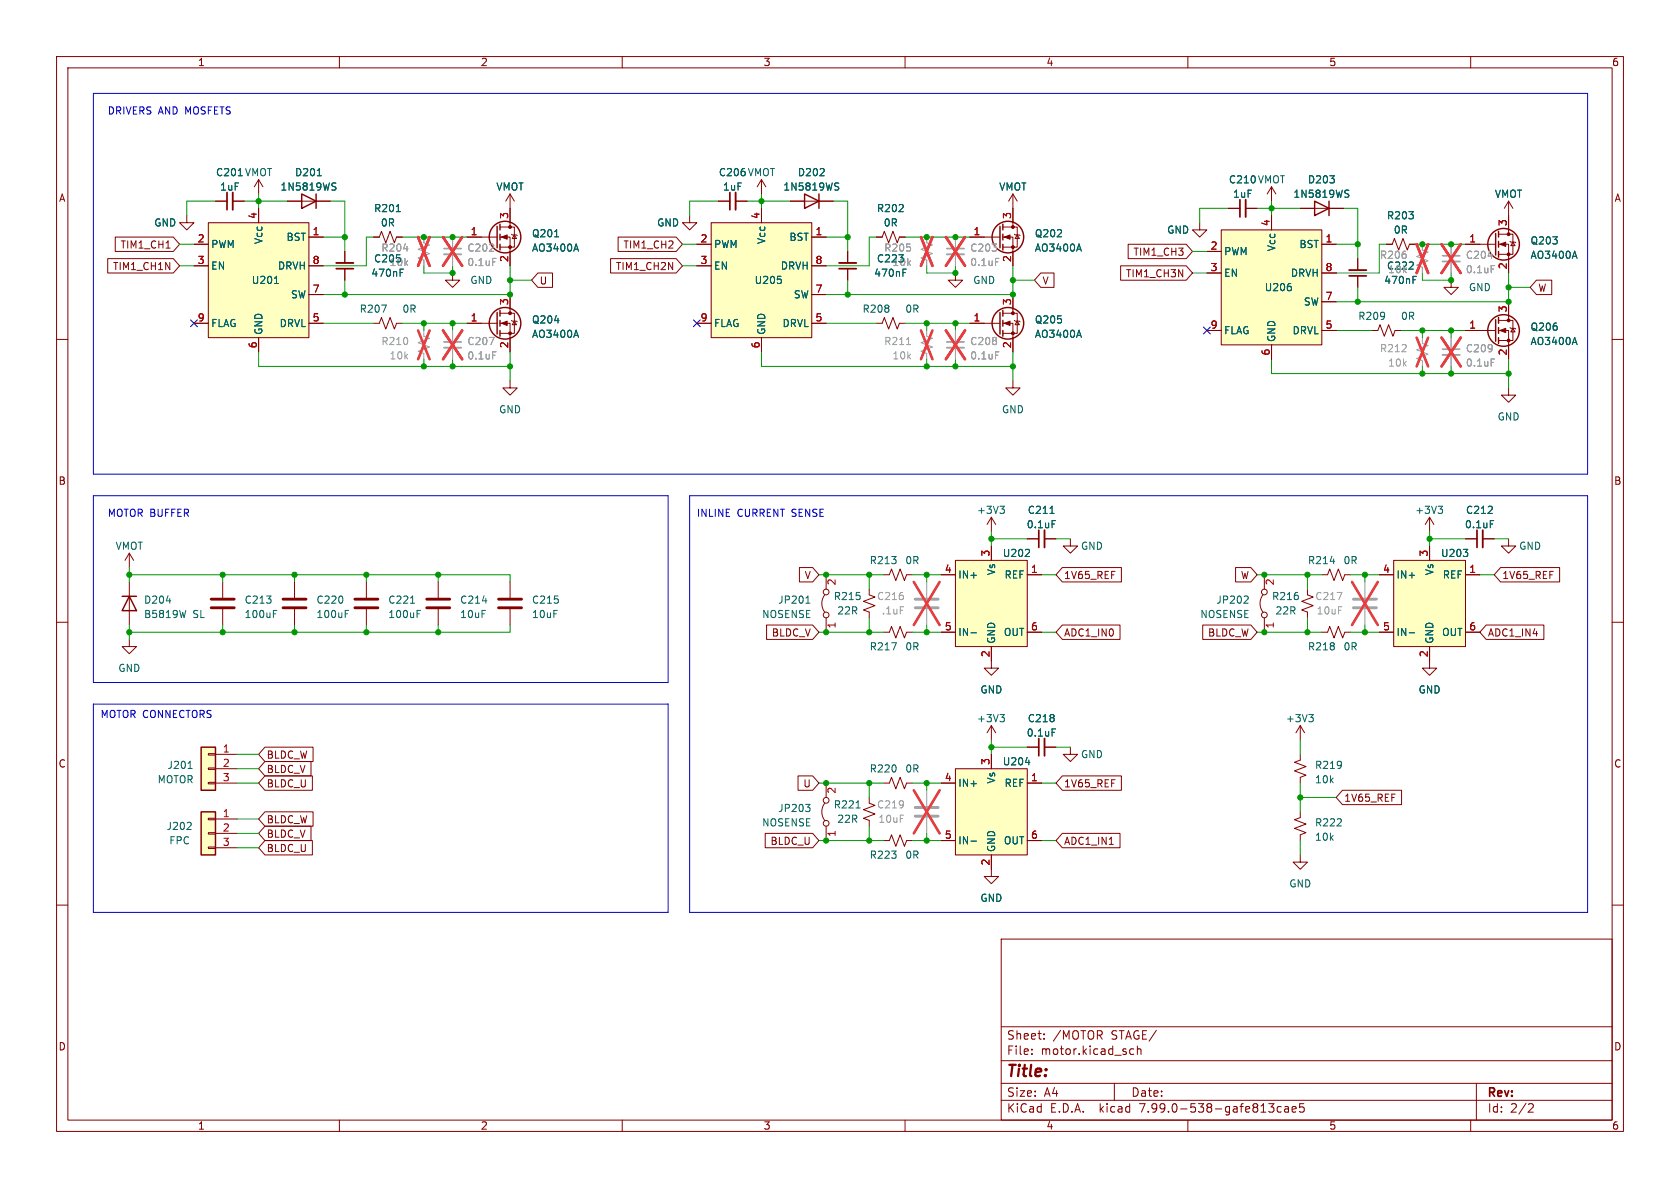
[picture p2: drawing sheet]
<svg xmlns="http://www.w3.org/2000/svg" width="297mm" height="210mm" viewBox="0 0 297 210" stroke-linecap="round" stroke-linejoin="round" font-family="sans-serif">
<defs><g id="words">
<text font-size="2.8" fill="#840000" x="178" y="190.8">Title:</text>
<g font-size="2.1" fill="#840000">
<text x="178" y="183.9">Sheet:</text>
<text x="186.2" y="183.9">/MOTOR</text>
<text x="196.4" y="183.9">STAGE/</text>
<text x="178" y="186.6">File:</text>
<text x="184" y="186.6">motor.kicad_sch</text>
<text x="178" y="196.8">KiCad</text>
<text x="178" y="194">Size:</text>
<text x="184.6" y="194">A4</text>
<text x="185.7" y="196.8">E.D.A.</text>
<text x="194.4" y="196.8">kicad</text>
<text x="200" y="194">Date:</text>
<text x="201.5" y="196.8">7.99.0-538-gafe813cae5</text>
<text x="263" y="194.2">Rev:</text>
<text x="263" y="196.8">Id:</text>
<text x="267" y="196.8">2/2</text>
</g>
<g font-size="1.8" fill="#840000">
<text x="35" y="11.8">1</text>
<text x="85" y="11.8">2</text>
<text x="135" y="11.8">3</text>
<text x="185" y="11.8">4</text>
<text x="235" y="11.8">5</text>
<text x="285" y="11.8">6</text>
<text x="10.4" y="35.8">A</text>
<text x="285.4" y="35.8">A</text>
<text x="19.9" y="47.9">TIM1_CH1N</text>
<text x="21.2" y="44.1">TIM1_CH1</text>
<text x="108.8" y="47.9">TIM1_CH2N</text>
<text x="110.1" y="44.1">TIM1_CH2</text>
<text x="200.3" y="45.4">TIM1_CH3</text>
<text x="95.4" y="50.4">U</text>
<text x="184.3" y="50.4">V</text>
<text x="198.9" y="49.2">TIM1_CH3N</text>
<text x="271.9" y="51.7">W</text>
<text x="10.3" y="85.8">B</text>
<text x="285.3" y="85.8">B</text>
<text x="142.1" y="102.5">V</text>
<text x="188.1" y="102.5">1V65_REF</text>
<text x="219.2" y="102.5">W</text>
<text x="265.6" y="102.5">1V65_REF</text>
<text x="136.3" y="112.7">BLDC_V</text>
<text x="188.1" y="112.7">ADC1_IN0</text>
<text x="213.4" y="112.7">BLDC_W</text>
<text x="263.1" y="112.7">ADC1_IN4</text>
<text x="10.3" y="135.8">C</text>
<text x="47.1" y="136.8">BLDC_V</text>
<text x="47.1" y="134.3">BLDC_W</text>
<text x="285.3" y="135.8">C</text>
<text x="47.1" y="139.3">BLDC_U</text>
<text x="141.9" y="139.3">U</text>
<text x="188.1" y="139.3">1V65_REF</text>
<text x="237.6" y="141.9">1V65_REF</text>
<text x="47.1" y="145.7">BLDC_W</text>
<text x="47.1" y="148.2">BLDC_V</text>
<text x="136.1" y="149.5">BLDC_U</text>
<text x="188.1" y="149.5">ADC1_IN1</text>
<text x="47.1" y="150.8">BLDC_U</text>
<text x="10.3" y="185.8">D</text>
<text x="285.3" y="185.8">D</text>
<text x="35" y="199.8">1</text>
<text x="85" y="199.8">2</text>
<text x="135" y="199.8">3</text>
<text x="185" y="199.8">4</text>
<text x="235" y="199.8">5</text>
<text x="285" y="199.8">6</text>
</g>
<g font-size="1.8" fill="#0000c2">
<text x="19" y="20.3">DRIVERS AND MOSFETS</text>
<text x="19" y="91.4">MOTOR BUFFER</text>
<text x="123.2" y="91.4">INLINE</text>
<text x="130.3" y="91.4">CURRENT SENSE</text>
<text x="17.8" y="127">MOTOR CONNECTORS</text>
</g>
<g font-size="1.8" fill="#006464">
<text x="38.1" y="31.3">C201 VMOT</text>
<text x="38.1" y="31.3">C201</text>
<text x="38.9" y="33.8">1uF</text>
<text x="49.5" y="33.8">1N5819WS</text>
<text x="52.1" y="31.3">D201</text>
<text x="87.7" y="33.8">VMOT</text>
<text x="127" y="31.3">C206 VMOT</text>
<text x="127" y="31.3">C206</text>
<text x="127.8" y="33.8">1uF</text>
<text x="138.4" y="33.8">1N5819WS</text>
<text x="141" y="31.3">D202</text>
<text x="176.6" y="33.8">VMOT</text>
<text x="217.2" y="32.6">C210 VMOT</text>
<text x="217.2" y="32.6">C210</text>
<text x="217.9" y="35.1">1uF</text>
<text x="228.6" y="35.1">1N5819WS</text>
<text x="231.2" y="32.6">D203</text>
<text x="264.2" y="35.1">VMOT</text>
<text x="27.2" y="40.2">GND</text>
<text x="66.1" y="37.7">R201</text>
<text x="67.3" y="40.2">0R</text>
<text x="116.1" y="40.2">GND</text>
<text x="155" y="37.7">R202</text>
<text x="156.2" y="40.2">0R</text>
<text x="206.3" y="41.5">GND</text>
<text x="245.1" y="38.9">R203</text>
<text x="246.3" y="41.5">0R</text>
<text x="37.3" y="44">PWM</text>
<text x="37.3" y="47.8">EN</text>
<text x="46.5" y="43.3" transform="rotate(-90 46.5 43.3)">Vcc</text>
<text x="49" y="47.8">DRVH</text>
<text x="50.5" y="42.7">BST</text>
<text x="66.1" y="46.5">C205</text>
<text x="67.4" y="44.6">R204</text>
<text x="68.8" y="47.2">10k</text>
<text x="94" y="42.1">Q201</text>
<text x="94" y="44.6">AO3400A</text>
<text x="126.2" y="44">PWM</text>
<text x="126.2" y="47.8">EN</text>
<text x="135.4" y="43.3" transform="rotate(-90 135.4 43.3)">Vcc</text>
<text x="137.9" y="47.8">DRVH</text>
<text x="139.4" y="42.7">BST</text>
<text x="155" y="46.5">C223</text>
<text x="156.3" y="44.6">R205</text>
<text x="157.7" y="47.2">10k</text>
<text x="182.9" y="42.1">Q202</text>
<text x="182.9" y="44.6">AO3400A</text>
<text x="216.4" y="45.3">PWM</text>
<text x="225.6" y="44.5" transform="rotate(-90 225.6 44.5)">Vcc</text>
<text x="229.6" y="44">BST</text>
<text x="245.1" y="47.8">C222</text>
<text x="270.5" y="43.4">Q203</text>
<text x="270.5" y="45.9">AO3400A</text>
<text x="44.5" y="50.4">U201</text>
<text x="51.3" y="52.9">SW</text>
<text x="65.6" y="49.1">470nF</text>
<text x="83.1" y="50.4">GND</text>
<text x="133.4" y="50.4">U205</text>
<text x="140.2" y="52.9">SW</text>
<text x="154.5" y="49.1">470nF</text>
<text x="172" y="50.4">GND</text>
<text x="216.4" y="49.1">EN</text>
<text x="223.5" y="51.6">U206</text>
<text x="228.1" y="49.1">DRVH</text>
<text x="244.7" y="50.4">470nF</text>
<text x="259.6" y="51.6">GND</text>
<text x="37.3" y="58">FLAG</text>
<text x="46.5" y="59.2" transform="rotate(-90 46.5 59.2)">GND</text>
<text x="49.3" y="58">DRVL</text>
<text x="63.5" y="55.4">R207</text>
<text x="71.1" y="55.4">0R</text>
<text x="94" y="57.3">Q204</text>
<text x="94" y="59.9">AO3400A</text>
<text x="126.2" y="58">FLAG</text>
<text x="135.4" y="59.2" transform="rotate(-90 135.4 59.2)">GND</text>
<text x="138.2" y="58">DRVL</text>
<text x="152.4" y="55.4">R208</text>
<text x="160" y="55.4">0R</text>
<text x="182.9" y="57.3">Q205</text>
<text x="182.9" y="59.9">AO3400A</text>
<text x="216.4" y="59.2">FLAG</text>
<text x="228.4" y="59.2">DRVL</text>
<text x="230.4" y="54.2">SW</text>
<text x="240.1" y="56.7">R209</text>
<text x="247.6" y="56.7">0R</text>
<text x="270.5" y="58.6">Q206</text>
<text x="225.6" y="60.5" transform="rotate(-90 225.6 60.5)">GND</text>
<text x="270.5" y="61.2">AO3400A</text>
<text x="88.2" y="73.2">GND</text>
<text x="177.1" y="73.2">GND</text>
<text x="264.7" y="74.5">GND</text>
<text x="172.7" y="91">+3V3</text>
<text x="181.5" y="93.5">0.1uF</text>
<text x="181.6" y="91">C211</text>
<text x="250.1" y="91">+3V3</text>
<text x="258.9" y="93.5">0.1uF</text>
<text x="259.1" y="91">C212</text>
<text x="20.4" y="97.3">VMOT</text>
<text x="153.7" y="99.9">R213</text>
<text x="160" y="99.9">0R</text>
<text x="176.1" y="101.8" transform="rotate(-90 176.1 101.8)">Vs</text>
<text x="177.2" y="98.6">U202</text>
<text x="191" y="97.3">GND</text>
<text x="231.2" y="99.9">R214</text>
<text x="237.5" y="99.9">0R</text>
<text x="253.6" y="101.8" transform="rotate(-90 253.6 101.8)">Vs</text>
<text x="254.7" y="98.6">U203</text>
<text x="268.5" y="97.3">GND</text>
<text x="25.4" y="106.9">D204</text>
<text x="43.2" y="106.9">C213</text>
<text x="55.9" y="106.9">C220</text>
<text x="68.6" y="106.9">C221</text>
<text x="81.3" y="106.9">C214</text>
<text x="94" y="106.9">C215</text>
<text x="137.5" y="106.9">JP201</text>
<text x="147.3" y="106.2">R215</text>
<text x="169.4" y="102.4">IN+</text>
<text x="177.5" y="102.4">REF</text>
<text x="215" y="106.9">JP202</text>
<text x="224.8" y="106.2">R216</text>
<text x="246.9" y="102.4">IN+</text>
<text x="254.9" y="102.4">REF</text>
<text x="25.4" y="109.4">B5819W</text>
<text x="34.1" y="109.4">SL</text>
<text x="43.2" y="109.4">100uF</text>
<text x="55.9" y="109.4">100uF</text>
<text x="68.6" y="109.4">100uF</text>
<text x="81.3" y="109.4">10uF</text>
<text x="94" y="109.4">10uF</text>
<text x="134.7" y="109.4">NOSENSE</text>
<text x="148" y="108.8">22R</text>
<text x="169.4" y="112.6">IN-</text>
<text x="176.1" y="113.8" transform="rotate(-90 176.1 113.8)">GND</text>
<text x="177.3" y="112.6">OUT</text>
<text x="212.1" y="109.4">NOSENSE</text>
<text x="225.4" y="108.8">22R</text>
<text x="246.9" y="112.6">IN-</text>
<text x="253.6" y="113.8" transform="rotate(-90 253.6 113.8)">GND</text>
<text x="254.8" y="112.6">OUT</text>
<text x="20.9" y="118.9">GND</text>
<text x="153.7" y="115.1">R217</text>
<text x="160" y="115.1">0R</text>
<text x="231.2" y="115.1">R218</text>
<text x="237.5" y="115.1">0R</text>
<text x="173.3" y="122.7">GND</text>
<text x="250.7" y="122.7">GND</text>
<text x="172.7" y="127.8">+3V3</text>
<text x="181.5" y="130.4">0.1uF</text>
<text x="181.6" y="127.8">C218</text>
<text x="227.3" y="127.8">+3V3</text>
<text x="29.6" y="136.1">J201</text>
<text x="153.7" y="136.7">R220</text>
<text x="160" y="136.7">0R</text>
<text x="177.2" y="135.4">U204</text>
<text x="191" y="134.2">GND</text>
<text x="232.4" y="136.1">R219</text>
<text x="27.8" y="138.6">MOTOR</text>
<text x="137.5" y="143.7">JP203</text>
<text x="147.3" y="143.1">R221</text>
<text x="169.4" y="139.3">IN+</text>
<text x="176.1" y="138.6" transform="rotate(-90 176.1 138.6)">Vs</text>
<text x="177.5" y="139.3">REF</text>
<text x="232.4" y="138.6">10k</text>
<text x="29.4" y="146.9">J202</text>
<text x="29.9" y="149.4">FPC</text>
<text x="134.7" y="146.2">NOSENSE</text>
<text x="148" y="145.6">22R</text>
<text x="169.4" y="149.4">IN-</text>
<text x="177.3" y="149.4">OUT</text>
<text x="232.4" y="146.2">R222</text>
<text x="232.4" y="148.8">10k</text>
<text x="153.7" y="152">R223</text>
<text x="160" y="152">0R</text>
<text x="176.1" y="150.6" transform="rotate(-90 176.1 150.6)">GND</text>
<text x="173.3" y="159.6">GND</text>
<text x="227.9" y="157">GND</text>
</g>
<g font-size="1.8" fill="#a90000">
<text x="45.5" y="38.8" transform="rotate(-90 45.5 38.8)">4</text>
<text x="55.2" y="41.7">1</text>
<text x="83.2" y="41.7">1</text>
<text x="89.9" y="38.8" transform="rotate(-90 89.9 38.8)">3</text>
<text x="134.4" y="38.8" transform="rotate(-90 134.4 38.8)">4</text>
<text x="144.1" y="41.7">1</text>
<text x="172.1" y="41.7">1</text>
<text x="178.8" y="38.8" transform="rotate(-90 178.8 38.8)">3</text>
<text x="224.5" y="40" transform="rotate(-90 224.5 40)">4</text>
<text x="266.4" y="40" transform="rotate(-90 266.4 40)">3</text>
<text x="34.9" y="42.9">2</text>
<text x="34.9" y="46.7">3</text>
<text x="55.2" y="46.7">8</text>
<text x="89.9" y="46.4" transform="rotate(-90 89.9 46.4)">2</text>
<text x="123.8" y="42.9">2</text>
<text x="123.8" y="46.7">3</text>
<text x="144.1" y="46.7">8</text>
<text x="178.8" y="46.4" transform="rotate(-90 178.8 46.4)">2</text>
<text x="214" y="44.2">2</text>
<text x="234.3" y="42.9">1</text>
<text x="259.7" y="42.9">1</text>
<text x="266.4" y="47.7" transform="rotate(-90 266.4 47.7)">2</text>
<text x="55.2" y="51.8">7</text>
<text x="144.1" y="51.8">7</text>
<text x="214" y="48">3</text>
<text x="234.3" y="53.1">7</text>
<text x="234.3" y="48">8</text>
<text x="34.9" y="56.9">9</text>
<text x="55.2" y="56.9">5</text>
<text x="83.2" y="56.9">1</text>
<text x="89.9" y="54" transform="rotate(-90 89.9 54)">3</text>
<text x="123.8" y="56.9">9</text>
<text x="144.1" y="56.9">5</text>
<text x="172.1" y="56.9">1</text>
<text x="178.8" y="54" transform="rotate(-90 178.8 54)">3</text>
<text x="214" y="58.2">9</text>
<text x="234.3" y="58.2">5</text>
<text x="259.7" y="58.2">1</text>
<text x="266.4" y="55.3" transform="rotate(-90 266.4 55.3)">3</text>
<text x="45.5" y="61.6" transform="rotate(-90 45.5 61.6)">6</text>
<text x="89.9" y="61.6" transform="rotate(-90 89.9 61.6)">2</text>
<text x="134.4" y="61.6" transform="rotate(-90 134.4 61.6)">6</text>
<text x="178.8" y="61.6" transform="rotate(-90 178.8 61.6)">2</text>
<text x="224.5" y="62.9" transform="rotate(-90 224.5 62.9)">6</text>
<text x="266.4" y="62.9" transform="rotate(-90 266.4 62.9)">2</text>
<text x="167" y="101.3">4</text>
<text x="175" y="98.5" transform="rotate(-90 175 98.5)">3</text>
<text x="182.2" y="101.3">1</text>
<text x="244.4" y="101.3">4</text>
<text x="252.5" y="98.5" transform="rotate(-90 252.5 98.5)">3</text>
<text x="259.7" y="101.3">1</text>
<text x="148" y="103.5" transform="rotate(-90 148 103.5)">2</text>
<text x="225.4" y="103.5" transform="rotate(-90 225.4 103.5)">2</text>
<text x="148" y="111.2" transform="rotate(-90 148 111.2)">1</text>
<text x="167" y="111.5">5</text>
<text x="182.2" y="111.5">6</text>
<text x="225.4" y="111.2" transform="rotate(-90 225.4 111.2)">1</text>
<text x="244.4" y="111.5">5</text>
<text x="259.7" y="111.5">6</text>
<text x="175" y="116.2" transform="rotate(-90 175 116.2)">2</text>
<text x="252.5" y="116.2" transform="rotate(-90 252.5 116.2)">2</text>
<text x="39.3" y="133.1">1</text>
<text x="39.3" y="135.6">2</text>
<text x="175" y="135.3" transform="rotate(-90 175 135.3)">3</text>
<text x="39.3" y="138.2">3</text>
<text x="148" y="140.4" transform="rotate(-90 148 140.4)">2</text>
<text x="167" y="138.2">4</text>
<text x="182.2" y="138.2">1</text>
<text x="39.3" y="144.5">1</text>
<text x="39.3" y="147.1">2</text>
<text x="39.3" y="149.6">3</text>
<text x="148" y="148" transform="rotate(-90 148 148)">1</text>
<text x="167" y="148.3">5</text>
<text x="182.2" y="148.3">6</text>
<text x="175" y="153.1" transform="rotate(-90 175 153.1)">2</text>
</g>
<g font-size="1.8" fill="#989898">
<text x="82.6" y="44.6">C202</text>
<text x="82.6" y="47.2">0.1uF</text>
<text x="171.5" y="44.6">C203</text>
<text x="171.5" y="47.2">0.1uF</text>
<text x="243.9" y="45.9">R206</text>
<text x="259.1" y="45.9">C204</text>
<text x="245.3" y="48.5">10k</text>
<text x="259.1" y="48.5">0.1uF</text>
<text x="67.4" y="61.2">R210</text>
<text x="68.8" y="63.7">10k</text>
<text x="82.6" y="61.2">C207</text>
<text x="82.6" y="63.7">0.1uF</text>
<text x="156.3" y="61.2">R211</text>
<text x="157.7" y="63.7">10k</text>
<text x="171.5" y="61.2">C208</text>
<text x="171.5" y="63.7">0.1uF</text>
<text x="243.9" y="62.4">R212</text>
<text x="245.3" y="65">10k</text>
<text x="259.1" y="62.4">C209</text>
<text x="259.1" y="65">0.1uF</text>
<text x="155" y="106.2">C216</text>
<text x="232.5" y="106.2">C217</text>
<text x="155.8" y="108.8">.1uF</text>
<text x="232.7" y="108.8">10uF</text>
<text x="155" y="143.1">C219</text>
<text x="155.2" y="145.6">10uF</text>
</g>
</g></defs>
<g fill="none" stroke="#840000" stroke-width=".18">
<path d="M10 10h277v190h-277zM12 12h273v186h-273zM60 10v2M110 10v2M160 10v2M210 10v2M260 10v2M33 38.1v1.3h-1.3l1.3 1.2 1.3-1.2h-1.3M36.8 39.4h17.8v20.3h-17.8zM38.1 35.6h2M41.1 35.6h2.1M45.7 31.8l.8 1.2"/>
<path d="M45.7 31.8v2.5M45.7 36.8v2.6M45.7 31.8l-.7 1.2M50.8 35.6h7.6M90.2 34.3l-.8 1.3M90.2 34.3v5.8M90.2 34.3l.7 1.3M121.9 38.1v1.3h-1.3l1.3 1.2 1.3-1.2h-1.3M125.7 39.4h17.8v20.3h-17.8zM127 35.6h2M130 35.6h2.1M134.6 31.8v2.5"/>
<path d="M134.6 36.8v2.6M134.6 31.8l.8 1.2M134.6 31.8l-.7 1.2M139.7 35.6h7.6M179.1 34.3v5.8M179.1 34.3l-.8 1.3M179.1 34.3l.7 1.3M212.1 39.4v1.2h-1.3l1.3 1.3 1.3-1.3h-1.3M217.2 36.8h2M220.2 36.8h2M224.8 33l.8 1.3M224.8 33v2.6"/>
<path d="M224.8 38.1v2.5M224.8 33l-.8 1.3M229.9 36.8h7.6M266.7 35.6v5.8M266.7 35.6l-.8 1.2M266.7 35.6l.8 1.2M10 60h2M19 45.7h11.6l1.1 1.3-1.1 1.3h-11.6zM20.4 41.9h10.2l1.1 1.3-1.1 1.3h-10.2zM29.4 43.9h.7M34.3 57.2h2.5M34.3 43.2h2.5"/>
<path d="M34.3 47h2.5M45.7 59.7v2.5M54.6 41.9h2.5M54.6 57.2h2.5M54.6 47h2.5M54.6 52.1h2.5M61 44.5v2M61 47.5v2M66 41.9h1.1l.3-1 .8 2 .8-2 .7 2 .4-1h1M66 57.2h1.1l.3-1.1 .8 2.1 .8-2.1 .7 2.1 .4-1h1M80 48.3v1.2h1.3l-1.3 1.3-1.3-1.3h1.3M82.5 41.9h5.4"/>
<path d="M82.5 57.2h5.4M88.4 41.9h1.8v5.1M88.4 40.1h2.5v3.6h-2.5M88.4 57.2h1.8v5M88.4 55.4h2.5v3.5h-2.5M90.2 52.1v3.3M90.4 41.4l.2 .1h.7l.1 .2M90.4 56.6l.2 .2h.7l.1 .1M90.9 41.5l.4 .7h-.7zM90.9 56.8l.4 .6h-.7zM95.1 48.3h2.6v2.5h-2.6l-1.1-1.3zM107.9 45.7h11.6l1.1 1.3-1.1 1.3h-11.6z"/>
<path d="M109.3 41.9h10.2l1.1 1.3-1.1 1.3h-10.2zM123.2 57.2h2.5M123.2 43.2h2.5M123.2 47h2.5M134.6 59.7v2.5M143.5 41.9h2.5M143.5 57.2h2.5M143.5 47h2.5M143.5 52.1h2.5M149.9 44.5v2M149.9 47.5v2M154.9 41.9h1.1l.3-1 .8 2 .8-2 .7 2 .4-1h1"/>
<path d="M154.9 57.2h1.1l.3-1.1 .8 2.1 .8-2.1 .7 2.1 .4-1h1M168.9 48.3v1.2h1.3l-1.3 1.3-1.3-1.3h1.3M171.4 41.9h5.4M171.4 57.2h5.4M177.3 41.9h1.8v5.1M177.3 40.1h2.5v3.6h-2.5M177.3 57.2h1.8v5M177.3 55.4h2.5v3.5h-2.5M179.1 52.1v3.3M179.3 41.4l.2 .1h.7l.1 .2M179.3 56.6l.2 .2h.7l.1 .1M179.8 41.5l.4 .7h-.7z"/>
<path d="M179.8 56.8l.4 .6h-.7zM184 48.3h2.3v2.5h-2.3l-1.1-1.3zM198.1 47h11.6l1.1 1.3-1.1 1.2h-11.6zM199.4 43.2h10.3l1.1 1.3-1.1 1.2h-10.3zM213.4 58.4h2.5M213.4 44.5h2.5M213.4 48.3h2.5M215.9 40.6h17.8v20.4h-17.8zM233.7 43.2h2.5M233.7 58.4h2.5M233.7 48.3h2.5M233.7 53.3h2.5"/>
<path d="M240 45.7v2.1M240 48.8v2M242.6 58.4h1l.4-1 .7 2 .8-2 .8 2 .3-1h1M245.1 43.2h1l.4-1 .8 2 .7-2 .8 2 .4-1h1M256.5 49.5v1.3h1.3l-1.3 1.3-1.2-1.3h1.2M259.1 43.2h5.3M259.1 58.4h5.3M264.9 43.2h1.8v5.1M264.9 41.4h2.6v3.6h-2.6M264.9 58.4h1.8v5.1M264.9 56.6h2.6v3.6h-2.6M266.7 53.3v3.3"/>
<path d="M267 42.7l.1 .1h.7l.2 .1M267 57.9l.1 .1h.7l.2 .2M267.5 42.8l.3 .6h-.7zM267.5 58l.3 .7h-.7zM271.6 49.5h2.7v2.6h-2.7l-1.1-1.3zM285 60h2M90.2 67.3v1.3h1.2l-1.2 1.3-1.3-1.3h1.3M179.1 67.3v1.3h1.2l-1.2 1.3-1.3-1.3h1.3M224.8 61v2.5M266.7 68.6v1.3h1.3l-1.3 1.2-1.3-1.2h1.3M22.9 97.8v2.5M22.9 97.8l-.8 1.3"/>
<path d="M22.9 97.8l.7 1.3M168.9 99.1h12.7v15.2h-12.7zM175.3 91.4v2.6M175.3 96.5v2.6M175.3 91.4l-.8 1.3M175.3 91.4l.7 1.3M181.6 95.3h2M184.7 95.3h2M189.2 95.3v1.2h1.3l-1.3 1.3-1.2-1.3h1.2M246.4 99.1h12.7v15.2h-12.7zM252.7 91.4l-.7 1.3M252.7 91.4v2.6"/>
<path d="M252.7 96.5v2.6M252.7 91.4l.8 1.3M259.1 95.3h2M262.1 95.3h2.1M266.7 95.3v1.2h1.3l-1.3 1.3-1.3-1.3h1.3M10 110h2M22.9 113v1.3h1.2l-1.2 1.3-1.3-1.3h1.3M22.9 102.9v7.6M39.4 102.9v2.8M39.4 107.7v2.8M52.1 102.9v2.8M52.1 107.7v2.8"/>
<path d="M64.8 102.9v2.8M64.8 107.7v2.8M77.5 102.9v2.8M77.5 107.7v2.8M90.2 102.9v2.8M90.2 107.7v2.8M135.5 110.5h8.2l1.1 1.3-1.1 1.2h-8.2zM141.3 100.3h2.4l1.1 1.3-1.1 1.3h-2.4zM145.8 105.2a2.54 2.54 0 0 0 0 3M146 101.6v2.5M146 109.2v2.6M153.7 104.1v1.1l1 .3-2 .8 2 .8-2 .7 1 .4v1"/>
<path d="M156.2 101.6h1l.4-1 .8 2 .7-2 .8 2 .4-1h1M156.2 111.8h1l.4-1.1 .8 2.1 .7-2.1 .8 2.1 .4-1h1M166.4 101.6h2.5M166.4 111.8h2.5M175.3 114.3v3.8h1.2l-1.2 1.3-1.3-1.3h1.3M181.6 101.6h2.5M181.6 111.8h2.5M187.8 100.3h10.4v2.6h-10.4l-1.1-1.3zM187.8 110.5h10.2v2.5h-10.2l-1.1-1.2zM212.6 110.5h8.5l1.1 1.3-1.1 1.2h-8.5zM218.4 100.3h2.7l1.1 1.3-1.1 1.3h-2.7zM223.3 105.2a2.54 2.54 0 0 0 0 3"/>
<path d="M223.5 101.6v2.5M223.5 109.2v2.6M231.1 104.1v1.1l1.1 .3-2.1 .8 2.1 .8-2.1 .7 1 .4v1M233.7 111.8h1l.4-1.1 .7 2.1 .8-2.1 .8 2.1 .3-1h1.1M233.7 101.6h1l.4-1 .7 2 .8-2 .8 2 .3-1h1.1M243.8 101.6h2.6M243.8 111.8h2.6M252.7 114.3v3.8h1.3l-1.3 1.3-1.2-1.3h1.2M259.1 101.6h2.5M259.1 111.8h2.5M262.7 110.5h10.2v2.5h-10.2l-1.1-1.2zM265.3 100.3h10.4v2.6h-10.4l-1.1-1.3z"/>
<path d="M285 110h2M36.8 138.3h1.3v.3h-1.3zM36.8 135.8h1.3v.2h-1.3zM36.8 133.2h1.3v.3h-1.3zM38.1 133.4h3.8M38.1 135.9h3.8M38.1 138.4h3.8M46.8 134.6h8.2v2.6h-8.2l-1.1-1.3zM46.8 132.1h8.5v2.5h-8.5l-1.1-1.2zM46.8 137.2h8.4v2.5h-8.4l-1.1-1.3zM141.1 137.2h2.6l1.1 1.2-1.1 1.3h-2.6zM146 138.4v2.6"/>
<path d="M156.2 138.4h1l.4-1 .8 2 .7-2 .8 2 .4-1h1M166.4 138.4h2.5M168.9 135.9h12.7v15.2h-12.7zM175.3 128.3v2.5M175.3 133.4v2.5M175.3 128.3l-.8 1.2M175.3 128.3l.7 1.2M181.6 138.4h2.5M181.6 132.1h2M184.7 132.1h2M187.8 137.2h10.4v2.5h-10.4l-1.1-1.3zM189.2 132.1v1.3h1.3l-1.3 1.2-1.2-1.2h1.2"/>
<path d="M229.9 133.4v1l-1 .3 2 .8-2 .8 2 .7-1 .4v1M229.9 128.3l-.8 1.2M229.9 128.3v2.5M229.9 128.3l.7 1.2M237.3 139.7h10.5v2.5h-10.5l-1.1-1.2zM10 160h2M36.8 149.7h1.3v.3h-1.3zM36.8 147.2h1.3v.2h-1.3zM36.8 144.7h1.3v.2h-1.3zM38.1 144.8h3.8M38.1 147.3h3.8M38.1 149.9h3.8"/>
<path d="M46.8 143.5h8.5v2.6h-8.5l-1.1-1.3zM46.8 148.6h8.4v2.5h-8.4l-1.1-1.2zM46.8 146h8.2v2.6h-8.2l-1.1-1.3zM135.3 147.3h8.4l1.1 1.3-1.1 1.3h-8.4zM145.8 142a2.54 2.54 0 0 0 0 3M146 146.1v2.5M153.7 141v1l1 .4-2 .7 2 .8-2 .8 1 .3v1.1M156.2 148.6h1l.4-1 .8 2 .7-2 .8 2 .4-1h1M166.4 148.6h2.5M175.3 151.1v3.8h1.2l-1.2 1.3-1.3-1.3h1.3M181.6 148.6h2.5M187.8 147.3h10.2v2.6h-10.2l-1.1-1.3z"/>
<path d="M229.9 143.5v1l-1 .4 2 .8-2 .7 2 .8-1 .4v1M229.9 151.1v1.3h1.2l-1.2 1.3-1.3-1.3h1.3M285 160h2M177 166h108v32h-108zM60 198v2M110 198v2M160 198v2M177 194.5h108M177 191.5h108M177 187.5h108M177 181.5h108M182.4 186.3v.1"/>
<path d="M182.4 185.5v.1M184.6 183.6v.1M184.6 182.8v.1M197 191.5v3M199.8 186.3l.2 .1 .4-.1M200.4 185.5l-.4-.1-.2 .1M201.1 185.5l.2-.1 .3 .1 .1 .9M201.1 184.9v1.5M210 198v2M224.3 195.1h.9l-.5 .6M224.9 195.7l.3 .3v.3l-.3 .3M226.5 195.7l-.4-.1-.3 .3v.4l.1 .2h.6"/>
<path d="M227.1 195.7h.6l.1 .9M227.8 196h-.5a.29 .29 0 0 0-.2 .3 .29 .29 0 0 0 .2 .3l.5-.1M228.4 196.1l.7-.1v-.3l-.5-.1-.2 .2 .1 .7h.6M230.5 195.1h-.7l-.1 .7 .2-.1h.5l.2 .3-.1 .5-.2 .1-.6-.1M260 198v2M261 191.5v6.5M270.4 195.1l.5 .1 .2 .3-1 1.1h1"/>
<circle cx="146.1" cy="108.7" r=".51"/>
<circle cx="146.1" cy="104.6" r=".51"/>
<circle cx="223.5" cy="108.7" r=".51"/>
<circle cx="223.5" cy="104.6" r=".51"/>
<circle cx="146.1" cy="141.5" r=".51"/>
<circle cx="146.1" cy="145.5" r=".51"/>
</g>
<path d="M78.5 45h3M167.4 45h3M255 46.2h3.1M78.5 61.5h3M167.4 61.5h3M255 62.7h3.1" fill="none" stroke="#a1a1a1" stroke-width=".33"/>
<path d="M78.5 43.9h3M167.4 43.9h3M255 45.2h3.1M78.5 60.5h3M167.4 60.5h3M255 61.7h3.1" fill="none" stroke="#a1a1a1" stroke-width=".3"/>
<g fill="none" stroke="#a1a1a1" stroke-width=".18">
<path d="M74.9 41.9v1l1 .4-2 .8 2 .7-2 .8 1 .4v1M74.9 58.4v1l1 .4-2 .8 2 .7-2 .8 1 .4v1M80 41.9v2M80 45v2M80 58.4v2.1M163.8 41.9v1l1 .4-2 .8 2 .7-2 .8 1 .4v1M163.8 58.4v1l1 .4-2 .8 2 .7-2 .8 1 .4v1M168.9 41.9v2M168.9 45v2M168.9 58.4v2.1M251.5 59.7v1l1 .4-2.1 .7 2.1 .8-2.1 .8 1.1 .4v1M251.5 43.2v1l1 .4-2.1 .7 2.1 .8-2.1 .8 1.1 .3v1.1"/>
<path d="M256.5 43.2v2M256.5 46.2v2.1M256.5 59.7v2M80 61.5v2M168.9 61.5v2M256.5 62.7v2.1M163.8 102.9v2.8M163.8 107.7v2.8M241.3 102.9v2.8M241.3 107.7v2.8M163.8 139.7v2.8M163.8 144.5v2.8"/>
</g>
<path d="M87.1 45.7h.6M176 45.7h.6M263.6 46.9h.6M87.1 62.2h.6M160.3 60.9h.7M176 62.2h.6M263.6 63.5h.6" fill="none" stroke="#989898" stroke-width=".18"/>
<g fill="none" stroke="#eb3a3d" stroke-width=".46">
<path d="M73.9 41.9l2 5.1M73.9 58.4l2 5.1M75.9 41.9l-2 5.1M75.9 58.4l-2 5.1M78.3 41.9l3.4 5.1M78.3 58.4l3.4 5.1M81.7 41.9l-3.4 5.1M81.7 58.4l-3.4 5.1M162.8 41.9l2 5.1M162.8 58.4l2 5.1M164.8 41.9l-2 5.1M164.8 58.4l-2 5.1"/>
<path d="M167.2 41.9l3.4 5.1M167.2 58.4l3.4 5.1M170.6 41.9l-3.4 5.1M170.6 58.4l-3.4 5.1M250.4 59.7l2.1 5.1M250.4 43.2l2.1 5.1M252.5 59.7l-2.1 5.1M252.5 43.2l-2.1 5.1M254.9 59.7l3.3 5.1M254.9 43.2l3.3 5.1M258.2 59.7l-3.3 5.1M258.2 43.2l-3.3 5.1"/>
<path d="M161.5 102.9l4.6 7.6M166.1 102.9l-4.6 7.6M239 102.9l4.6 7.6M243.6 102.9l-4.6 7.6M161.5 139.7l4.6 7.6M166.1 139.7l-4.6 7.6"/>
</g>
<path d="M41.1 34v3.1M130 34v3.1M220.2 35.3v3.1M59.4 46.5h3.1M148.3 46.5h3.1M238.5 47.8h3.1M184.7 93.7v3.1M262.1 93.7v3.1M184.7 130.6v3" fill="none" stroke="#840000" stroke-width=".33"/>
<path d="M40.1 34v3.1M129 34v3.1M219.2 35.3v3.1M59.4 47.5h3.1M148.3 47.5h3.1M238.5 48.8h3.1M183.6 93.7v3.1M261.1 93.7v3.1M183.6 130.6v3" fill="none" stroke="#840000" stroke-width=".3"/>
<g fill="none" stroke="#840000" stroke-width=".25">
<path d="M53.3 34.3l2.6 1.3-2.6 1.2zM55.9 34.3v2.5M88.4 39.6v1M142.2 34.3l2.6 1.3-2.6 1.2zM144.8 34.3v2.5M177.3 39.6v1M232.4 35.6l2.5 1.2-2.5 1.3zM234.9 35.6v2.5M87.9 40v3.8M87.9 55.2v3.9M88.4 41.4v1M88.4 43.2v1"/>
<path d="M88.4 54.9v1M88.4 56.6v1.1M88.4 58.4v1M176.8 40v3.8M176.8 55.2v3.9M177.3 41.4v1M177.3 43.2v1M177.3 54.9v1M177.3 56.6v1.1M177.3 58.4v1M264.4 41.3v3.8M264.4 56.5v3.8"/>
<path d="M264.9 40.9v1M264.9 42.7v1M264.9 44.5v1M264.9 56.1v1.1M264.9 57.9v1M264.9 59.7v1M21.6 105.4h2.5M22.9 105.4l1.2 2.6h-2.5zM35.6 132.1h2.5v7.6h-2.5zM35.6 143.5h2.5v7.6h-2.5z"/>
<circle cx="89.3" cy="41.9" r="2.79"/>
<circle cx="89.3" cy="57.1" r="2.79"/>
<circle cx="178.2" cy="41.9" r="2.79"/>
<circle cx="178.2" cy="57.1" r="2.79"/>
<circle cx="265.8" cy="43.2" r="2.79"/>
<circle cx="265.8" cy="58.4" r="2.79"/>
</g>
<g fill="none" stroke="#006464" stroke-width=".18">
<path d="M56.1 31.1h.7M58.9 32.9l.4 .2 .1 .3-.3 .2h-.3M58.9 32.3l.5 .1M70.1 37.4h.7M147.8 32.9l.4 .2 .1 .3-.3 .2h-.3M147.8 32.3l.5 .1M238 33.6l.5 .1M238 34.2l.3 .1 .2 .3-.3 .3h-.3M48.5 50.1h.7M98 41.9h.8M101.9 43.1l.4 1.3M101.9 58.4l.4 1.2"/>
<path d="M138.1 49.5v.5M190.8 43.1l.4 1.3M190.8 58.4l.4 1.2M228.2 50.7v.6M249.8 48.8h.6M278.4 44.4l.4 1.3M278.4 59.6l.4 1.3M176.8 89.5h.8l-.5 .5M177.3 90l.3 .2v.3l-.3 .3M181.2 98.4h.8M181.9 97.2v.5M185.6 90.8h.8"/>
<path d="M186 92h.6M254.2 89.5h.8l-.4 .5M254.8 90l.2 .2v.3l-.2 .3M263.5 92h.6M32.8 107.9l-.3 1.3M48.3 107.9h.6M61 107.9h.6M72.6 106.6h.7M73.7 107.9h.6M142.5 106.6h.7M142.7 105.5l.1-.1v1.2M171.7 111.9h.9"/>
<path d="M220.4 105.4l.3 .2-.1 .3-.7 .7h.8M249.1 111.9h1M33.3 135.8h.7M176.8 126.3h.8l-.5 .5M177.3 126.8l.3 .2v.3l-.3 .3M181.3 134.8h.8M186 128.9h.6M231.4 126.3h.8l-.5 .5M231.9 126.8l.3 .2v.3l-.3 .3M33 146.6h.8M33.7 145.5v.4M142.4 142.2h.8l-.4 .5"/>
<path d="M143.1 142.7l.1 .2-.1 .5M151.3 142.8h.8M171.7 148.7h.9"/>
</g>
<g fill="#840000" stroke="#840000" stroke-width=".18">
<path d="M88.6 41.9l1.1-.4v.8z"/>
<path d="M88.6 57.2l1.1-.4v.7z"/>
<path d="M177.5 41.9l1.1-.4v.8z"/>
<path d="M177.5 57.2l1.1-.4v.7z"/>
<path d="M265.2 43.2l1-.4v.8z"/>
<path d="M265.2 58.4l1-.4v.8z"/>
<circle cx="90.2" cy="43.7" r=".25"/>
<circle cx="90.2" cy="40.1" r=".25"/>
<circle cx="90.2" cy="58.9" r=".25"/>
<circle cx="90.2" cy="55.4" r=".25"/>
<circle cx="179.1" cy="43.7" r=".25"/>
<circle cx="179.1" cy="40.1" r=".25"/>
<circle cx="179.1" cy="58.9" r=".25"/>
<circle cx="179.1" cy="55.4" r=".25"/>
<circle cx="266.7" cy="45" r=".25"/>
<circle cx="266.7" cy="41.4" r=".25"/>
<circle cx="266.7" cy="60.2" r=".25"/>
<circle cx="266.7" cy="56.6" r=".25"/>
</g>
<g fill="#ffffc2" stroke="#ffffc2" stroke-width=".18">
<path d="M35.6 132.1h2.5v7.6h-2.5z"/>
<path d="M35.6 143.5h2.5v7.6h-2.5z"/>
<path d="M168.9 99.1h12.7v15.2h-12.7z"/>
<path d="M125.7 39.4h17.8v20.3h-17.8z"/>
<path d="M168.9 135.9h12.7v15.2h-12.7z"/>
<path d="M36.8 39.4h17.8v20.3h-17.8z"/>
<path d="M215.9 40.6h17.8v20.4h-17.8z"/>
<path d="M246.4 99.1h12.7v15.2h-12.7z"/>
</g>
<path d="M37.3 107.4h4.1M37.3 105.9h4.1M50 107.4h4.1M50 105.9h4.1M62.7 107.4h4.1M62.7 105.9h4.1M75.4 107.4h4.1M75.4 105.9h4.1M88.1 107.4h4.1M88.1 105.9h4.1" fill="none" stroke="#840000" stroke-width=".51"/>
<path d="M161.8 107.4h4.1M161.8 105.9h4.1M239.3 107.4h4M239.3 105.9h4M161.8 144.3h4.1M161.8 142.7h4.1" fill="none" stroke="#a1a1a1" stroke-width=".51"/>
<path d="M16.5 16.5h264.2v67.3h-264.2zM16.5 87.6h101.6v33.1h-101.6zM121.9 87.6h158.8v73.7h-158.8zM16.5 124.5h101.6v36.8h-101.6z" fill="none" stroke="#0000c2" stroke-width=".18"/>
<g fill="none" stroke="#009600" stroke-width=".18">
<path d="M38.1 35.6h-5.1v2.5M43.2 35.6h7.6M45.7 34.3v2.5M58.4 35.6h2.6v8.9M127 35.6h-5.1v2.5M132.1 35.6h7.6M134.6 34.3v2.5M147.3 35.6h2.6v8.9M217.2 36.8h-5.1v2.6M222.2 36.8h7.7M224.8 35.6v2.5M237.5 36.8h2.5v8.9"/>
<path d="M31.7 43.2h2.6M31.7 47h2.6M57.1 57.2h8.9M57.1 41.9h3.9M61 49.5v2.6M66 41.9h-1.2v5.1h-7.7M71.1 57.2h11.4M71.1 41.9h11.4M74.9 47v1.3h5.1v-1.3M74.9 57.2v1.2M80 57.2v1.2M90.2 49.5h3.8"/>
<path d="M90.2 47v5.1h-33.1M120.6 43.2h2.6M120.6 47h2.6M146 57.2h8.9M146 41.9h3.9M149.9 49.5v2.6M154.9 41.9h-1.2v5.1h-7.7M160 57.2h11.4M160 41.9h11.4M163.8 47v1.3h5.1v-1.3M163.8 57.2v1.2M168.9 57.2v1.2"/>
<path d="M179.1 49.5h3.8M179.1 47v5.1h-33.1M210.8 48.3h2.6M210.8 44.5h2.6M236.2 43.2h3.8M236.2 58.4h6.4M240 50.8v2.5M245.1 43.2h-1.3v5.1h-7.6M247.6 58.4h11.5M250.2 43.2h8.9M251.5 48.3v1.2h5v-1.2M251.5 58.4v1.3"/>
<path d="M256.5 58.4v1.3M266.7 48.3v5h-30.5M266.7 50.8h3.8M45.7 62.2v2.6h44.5M74.9 63.5v1.3M80 63.5v1.3M90.2 62.2v5.1M134.6 62.2v2.6h44.5M163.8 63.5v1.3M168.9 63.5v1.3M179.1 62.2v5.1M224.8 63.5v2.5h41.9"/>
<path d="M251.5 64.8v1.2M256.5 64.8v1.2M266.7 63.5v5.1M175.3 95.3h6.3M175.3 94v2.5M186.7 95.3h2.5M252.7 94v2.5M252.7 95.3h6.4M264.2 95.3h2.5M22.9 101.6h67.3v1.3M22.9 100.3v2.6M22.9 110.5v2.5"/>
<path d="M39.4 101.6v1.3M39.4 110.5v1.3M52.1 101.6v1.3M52.1 110.5v1.3M64.8 101.6v1.3M64.8 110.5v1.3M77.5 101.6v1.3M77.5 110.5v1.3M90.2 110.5v1.3h-67.3M144.8 101.6h11.4M144.8 111.8h11.4M153.7 101.6v2.5"/>
<path d="M153.7 109.2v2.6M161.3 101.6h5.1M161.3 111.8h5.1M163.8 101.6v1.3M163.8 110.5v1.3M184.1 101.6h2.6M184.1 111.8h2.6M222.2 101.6h11.5M222.2 111.8h11.5M231.1 101.6v2.5M231.1 109.2v2.6M238.8 101.6h5"/>
<path d="M238.8 111.8h5M241.3 101.6v1.3M241.3 110.5v1.3M261.6 101.6h2.6M41.9 138.4h3.8M41.9 135.9h3.8M41.9 133.4h3.8M144.8 138.4h11.4M153.7 138.4v2.6M161.3 138.4h5.1M163.8 138.4v1.3M175.3 132.1h6.3"/>
<path d="M175.3 130.8v2.6M184.1 138.4h2.6M186.7 132.1h2.5M229.9 130.8v2.6M229.9 138.4v5.1M41.9 149.9h3.8M41.9 144.8h3.8M41.9 147.3h3.8M144.8 148.6h11.4M153.7 146.1v2.5M161.3 148.6h5.1M163.8 147.3v1.3"/>
<path d="M184.1 148.6h2.6M229.9 148.6v2.5M229.9 141h6.3"/>
</g>
<path d="M33.7 56.5l1.2 1.3M34.9 56.5l-1.2 1.3M122.6 56.5l1.2 1.3M123.8 56.5l-1.2 1.3M212.8 57.8l1.2 1.2M214 57.8l-1.2 1.2" fill="none" stroke="#000084" stroke-width=".18"/>
<g fill="#009600" stroke="#009600" stroke-width=".18">
<circle cx="64.8" cy="111.8" r=".46"/>
<circle cx="77.5" cy="111.8" r=".46"/>
<circle cx="80" cy="64.8" r=".46"/>
<circle cx="74.9" cy="64.8" r=".46"/>
<circle cx="64.8" cy="101.6" r=".46"/>
<circle cx="77.5" cy="101.6" r=".46"/>
<circle cx="52.1" cy="101.6" r=".46"/>
<circle cx="45.7" cy="35.6" r=".46"/>
<circle cx="74.9" cy="41.9" r=".46"/>
<circle cx="61" cy="52.1" r=".46"/>
<circle cx="80" cy="57.2" r=".46"/>
<circle cx="74.9" cy="57.2" r=".46"/>
<circle cx="61" cy="41.9" r=".46"/>
<circle cx="39.4" cy="101.6" r=".46"/>
<circle cx="39.4" cy="111.8" r=".46"/>
<circle cx="22.9" cy="111.8" r=".46"/>
<circle cx="22.9" cy="101.6" r=".46"/>
<circle cx="52.1" cy="111.8" r=".46"/>
<circle cx="80" cy="48.3" r=".46"/>
<circle cx="80" cy="41.9" r=".46"/>
<circle cx="90.2" cy="52.1" r=".46"/>
<circle cx="90.2" cy="49.5" r=".46"/>
<circle cx="90.2" cy="64.8" r=".46"/>
<circle cx="134.6" cy="35.6" r=".46"/>
<circle cx="149.9" cy="41.9" r=".46"/>
<circle cx="241.3" cy="101.6" r=".46"/>
<circle cx="241.3" cy="111.8" r=".46"/>
<circle cx="251.5" cy="66" r=".46"/>
<circle cx="256.5" cy="66" r=".46"/>
<circle cx="223.5" cy="111.8" r=".46"/>
<circle cx="231.1" cy="101.6" r=".46"/>
<circle cx="223.5" cy="101.6" r=".46"/>
<circle cx="252.7" cy="95.3" r=".46"/>
<circle cx="266.7" cy="66" r=".46"/>
<circle cx="179.1" cy="49.5" r=".46"/>
<circle cx="179.1" cy="52.1" r=".46"/>
<circle cx="168.9" cy="41.9" r=".46"/>
<circle cx="168.9" cy="48.3" r=".46"/>
<circle cx="179.1" cy="64.8" r=".46"/>
<circle cx="163.8" cy="57.2" r=".46"/>
<circle cx="168.9" cy="57.2" r=".46"/>
<circle cx="163.8" cy="64.8" r=".46"/>
<circle cx="168.9" cy="64.8" r=".46"/>
<circle cx="163.8" cy="41.9" r=".46"/>
<circle cx="251.5" cy="43.2" r=".46"/>
<circle cx="256.5" cy="49.5" r=".46"/>
<circle cx="256.5" cy="43.2" r=".46"/>
<circle cx="266.7" cy="50.8" r=".46"/>
<circle cx="266.7" cy="53.3" r=".46"/>
<circle cx="240" cy="43.2" r=".46"/>
<circle cx="251.5" cy="58.4" r=".46"/>
<circle cx="256.5" cy="58.4" r=".46"/>
<circle cx="240" cy="53.3" r=".46"/>
<circle cx="224.8" cy="36.8" r=".46"/>
<circle cx="153.7" cy="101.6" r=".46"/>
<circle cx="153.7" cy="111.8" r=".46"/>
<circle cx="149.9" cy="52.1" r=".46"/>
<circle cx="163.8" cy="111.8" r=".46"/>
<circle cx="163.8" cy="101.6" r=".46"/>
<circle cx="146" cy="101.6" r=".46"/>
<circle cx="229.9" cy="141" r=".46"/>
<circle cx="175.3" cy="95.3" r=".46"/>
<circle cx="231.1" cy="111.8" r=".46"/>
<circle cx="175.3" cy="132.1" r=".46"/>
<circle cx="163.8" cy="148.6" r=".46"/>
<circle cx="163.8" cy="138.4" r=".46"/>
<circle cx="146" cy="111.8" r=".46"/>
<circle cx="146" cy="138.4" r=".46"/>
<circle cx="153.7" cy="138.4" r=".46"/>
<circle cx="146" cy="148.6" r=".46"/>
<circle cx="153.7" cy="148.6" r=".46"/>
</g>
<use href="#words"/>
</svg>
